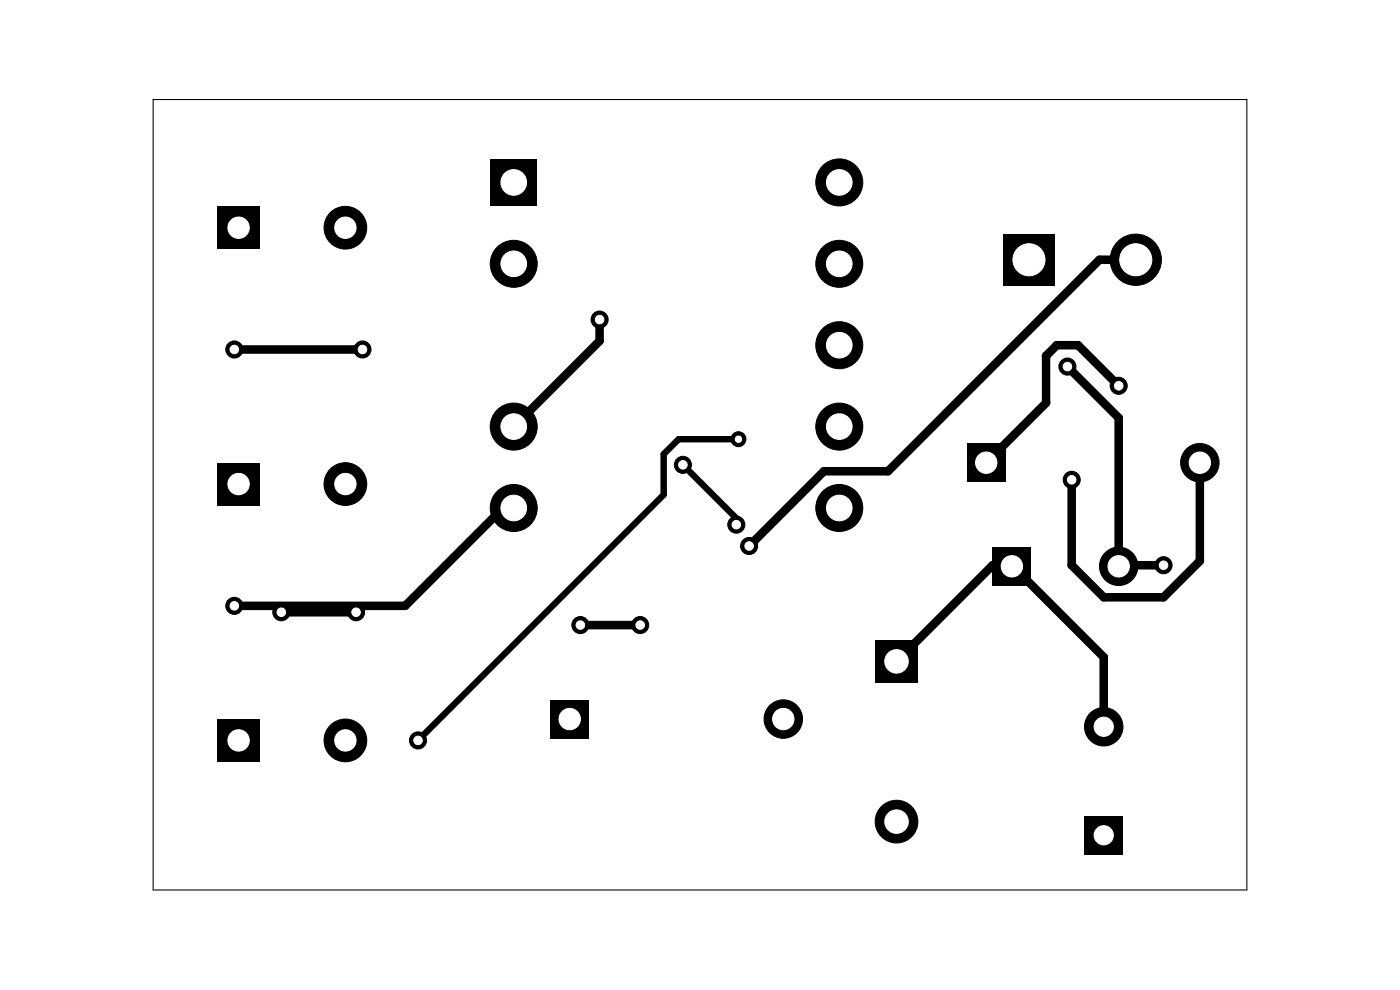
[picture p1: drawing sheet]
<svg xmlns="http://www.w3.org/2000/svg" width="297mm" height="210mm" viewBox="0 0 297 210" stroke-linecap="round" stroke-linejoin="round" font-family="sans-serif">
<path d="M104 33.7h10v10h-10zM46.1 43.8h9v9h-9zM212.9 49.7h10.8v10.8h-10.8zM46.1 98.2h9v9h-9zM205.1 94.1h8.2v8.1h-8.2zM185.7 135.8h9v9h-9zM210.6 116.1h8.1v8.1h-8.1zM116.8 148.5h8.1v8.1h-8.1zM46.1 152.5h9v9.1h-9zM230.1 173.1h8.1v8.2h-8.1z" fill="#000"/>
<g fill="#000" stroke="#000" stroke-width=".21">
<circle cx="178" cy="38.7" r="5"/>
<circle cx="73.3" cy="48.3" r="4.5"/>
<circle cx="109" cy="56" r="5"/>
<circle cx="178" cy="56" r="5"/>
<circle cx="240.9" cy="55.1" r="5.4"/>
<circle cx="49.7" cy="74.1" r="1.81"/>
<circle cx="76.9" cy="74.1" r="1.81"/>
<circle cx="127.2" cy="67.8" r="1.81"/>
<circle cx="178" cy="73.2" r="5"/>
<circle cx="226.4" cy="77.8" r="1.81"/>
<circle cx="109" cy="90.5" r="5"/>
<circle cx="144.9" cy="98.6" r="1.81"/>
<circle cx="156.7" cy="93.2" r="1.59"/>
<circle cx="178" cy="90.5" r="5"/>
<circle cx="237.3" cy="81.8" r="1.81"/>
<circle cx="254.5" cy="98.2" r="4.1"/>
<circle cx="73.3" cy="102.7" r="4.5"/>
<circle cx="109" cy="107.8" r="5"/>
<circle cx="156.2" cy="111.3" r="1.81"/>
<circle cx="158.9" cy="115.8" r="1.81"/>
<circle cx="178" cy="107.8" r="5"/>
<circle cx="227.4" cy="101.8" r="1.81"/>
<circle cx="246.8" cy="119.9" r="1.81"/>
<circle cx="49.7" cy="128.5" r="1.81"/>
<circle cx="59.7" cy="129.9" r="1.81"/>
<circle cx="75.5" cy="129.9" r="1.81"/>
<circle cx="123.1" cy="132.6" r="1.81"/>
<circle cx="135.8" cy="132.6" r="1.81"/>
<circle cx="237.3" cy="120.1" r="4.1"/>
<circle cx="73.3" cy="157.1" r="4.5"/>
<circle cx="88.7" cy="157.1" r="1.81"/>
<circle cx="166.2" cy="152.5" r="4.1"/>
<circle cx="234.2" cy="154.2" r="4.1"/>
<circle cx="190.2" cy="174.3" r="4.5"/>
</g>
<g fill="none" stroke="#000" stroke-width="1.8">
<path d="M240.9 55.1h-7.7l-44.8 44.9h-13.6l-15.9 15.8M49.7 74.1h27.2M127.2 67.8v4.5l-18.2 18.2M226.4 77.8l10.9 10.8v31.5M237.3 81.8l-8.6-8.6h-4.5l-2.3 2.3v10l-12.7 12.7M254.5 98.2v20.8l-7.7 7.7h-12.6l-6.8-6.8v-18.1M109 107.8l.1-.1h-2.3l-20.8 20.8h-36.3M214.7 119.9l19.5 19.5v14.9M214.7 119.9v.2M214.7 119.9h-4.1l-20.4 20.4M237.3 119.9h9.5M59.7 129.9h15.8"/>
<path d="M123.1 132.6h12.7"/>
</g>
<path d="M144.9 98.6l11.3 11.3v1.4M156.7 93.2h-12.7l-3.2 3.1v8.7l-52.1 52.1" fill="none" stroke="#000" stroke-width="1.4"/>
<path d="M32.5 21.1h232v167.7h-232z" fill="none" stroke="#000" stroke-width=".23"/>
<g fill="#fff" stroke="#fff" stroke-width=".21">
<circle cx="158.9" cy="115.8" r=".91"/>
<circle cx="123.1" cy="132.6" r=".91"/>
<circle cx="135.8" cy="132.6" r=".91"/>
<circle cx="227.4" cy="101.8" r=".91"/>
<circle cx="49.7" cy="128.5" r=".91"/>
<circle cx="75.5" cy="129.9" r=".91"/>
<circle cx="49.7" cy="74.1" r=".91"/>
<circle cx="59.7" cy="129.9" r=".91"/>
<circle cx="76.9" cy="74.1" r=".91"/>
<circle cx="246.8" cy="119.9" r=".91"/>
<circle cx="226.4" cy="77.8" r=".91"/>
<circle cx="127.2" cy="67.8" r=".91"/>
<circle cx="237.3" cy="81.8" r=".91"/>
<circle cx="156.2" cy="111.3" r=".91"/>
<circle cx="144.9" cy="98.6" r=".91"/>
<circle cx="88.7" cy="157.1" r=".91"/>
<circle cx="156.7" cy="93.2" r=".68"/>
<circle cx="120.9" cy="152.5" r="2.27"/>
<circle cx="166.2" cy="152.5" r="2.27"/>
<circle cx="50.6" cy="48.3" r="2.27"/>
<circle cx="73.3" cy="48.3" r="2.27"/>
<circle cx="234.2" cy="177.2" r="2.04"/>
<circle cx="234.2" cy="154.2" r="2.04"/>
<circle cx="214.7" cy="120.1" r="2.27"/>
<circle cx="237.3" cy="120.1" r="2.27"/>
<circle cx="109" cy="38.7" r="2.72"/>
<circle cx="109" cy="56" r="2.72"/>
<circle cx="109" cy="90.5" r="2.72"/>
<circle cx="109" cy="107.8" r="2.72"/>
<circle cx="178" cy="107.8" r="2.72"/>
<circle cx="178" cy="90.5" r="2.72"/>
<circle cx="178" cy="73.2" r="2.72"/>
<circle cx="178" cy="56" r="2.72"/>
<circle cx="178" cy="38.7" r="2.72"/>
<circle cx="50.6" cy="102.7" r="2.27"/>
<circle cx="73.3" cy="102.7" r="2.27"/>
<circle cx="209.2" cy="98.2" r="2.27"/>
<circle cx="254.5" cy="98.2" r="2.27"/>
<circle cx="218.3" cy="55.1" r="3.4"/>
<circle cx="240.9" cy="55.1" r="3.4"/>
<circle cx="50.6" cy="157.1" r="2.27"/>
<circle cx="73.3" cy="157.1" r="2.27"/>
<circle cx="190.2" cy="140.3" r="2.49"/>
<circle cx="190.2" cy="174.3" r="2.49"/>
</g>
</svg>
